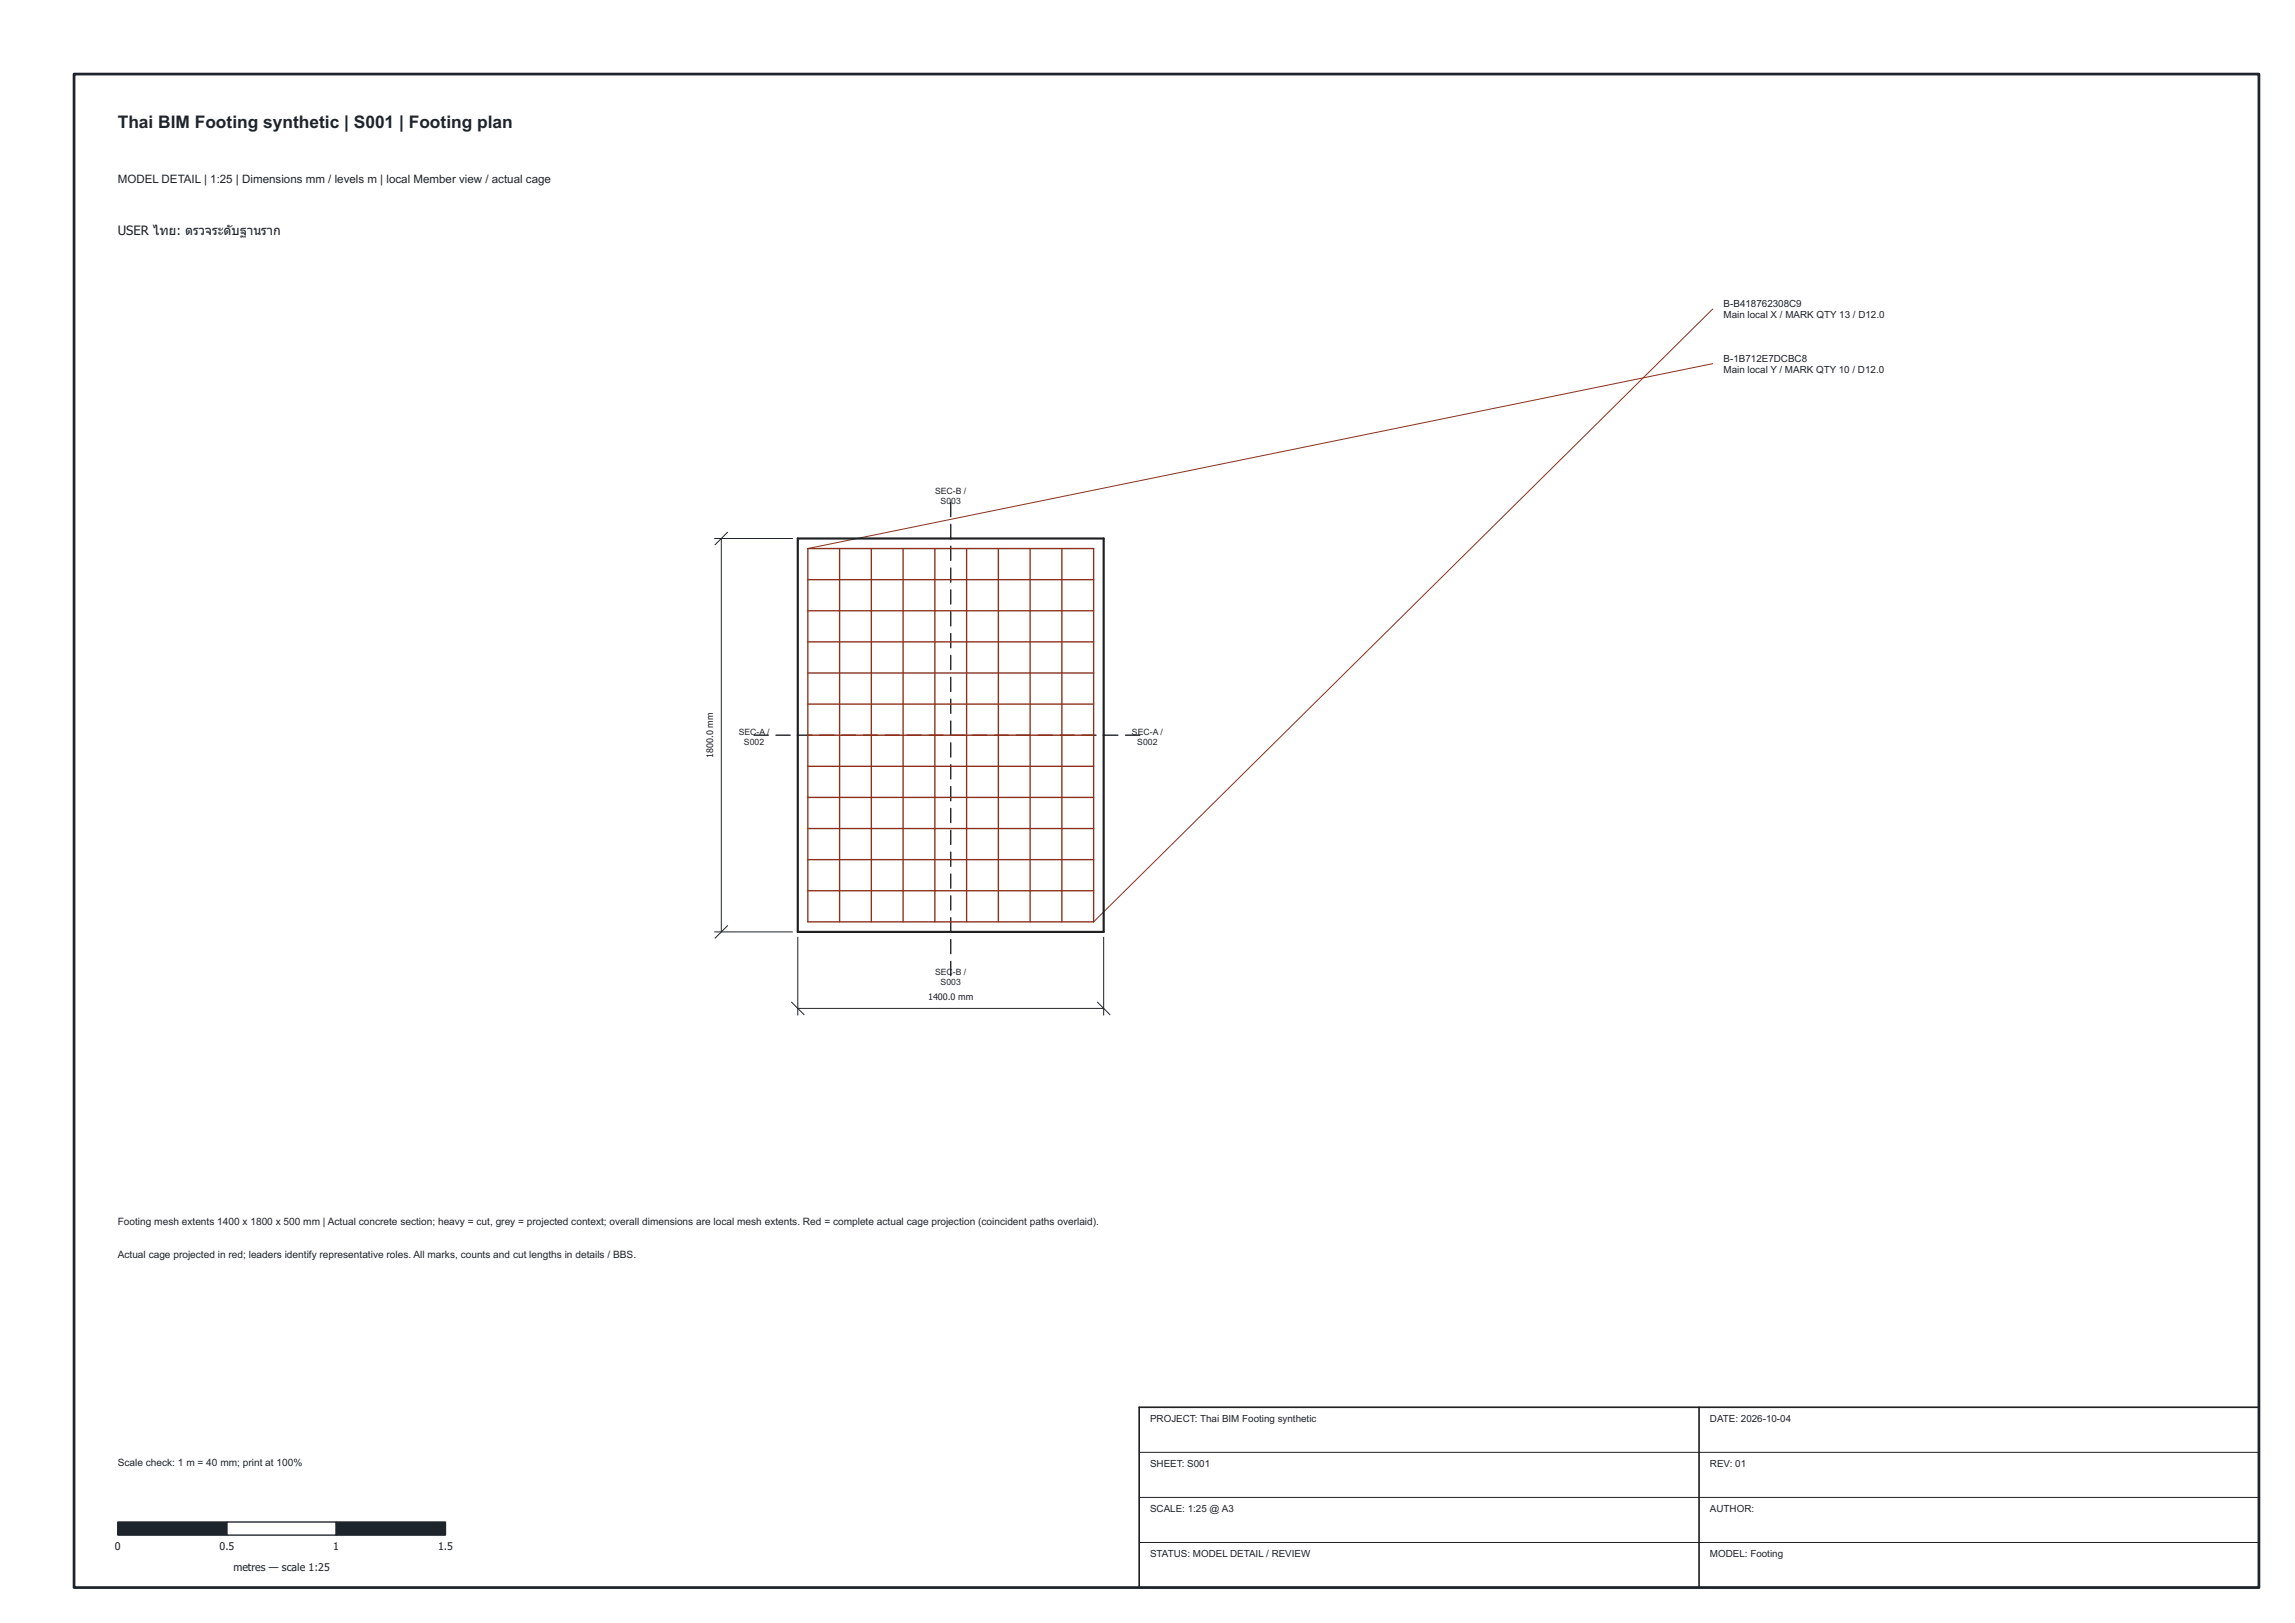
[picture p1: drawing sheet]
<svg xmlns="http://www.w3.org/2000/svg" width="420mm" height="297mm" viewBox="0 0 420 297" stroke-linecap="round" stroke-linejoin="round" font-family="sans-serif">
<defs><g id="words">
<text font-size="3.2" fill="#1e242c" x="21.6" y="23.4">Thai BIM Footing synthetic | S001 | Footing plan</text>
<g font-size="2.4" fill="#1e242c">
<text x="21.6" y="42.9">USER ไทย: ตรวจระดบฐานราก</text>
<text x="42.4" y="42.9">ั</text>
</g>
<text font-size="2.1" fill="#1e242c" x="21.6" y="33.5">MODEL DETAIL | 1:25 | Dimensions mm / levels m | local Member view / actual cage</text>
<g font-size="1.9" fill="#1e242c">
<text x="21.6" y="224.2">Footing mesh extents 1400 x 1800 x 500 mm | Actual concrete section; heavy = cut, grey = projected context; overall dimensions are local mesh extents. Red = complete actual cage projection (coincident paths overlaid).</text>
<text x="21.6" y="230.2">Actual cage projected in red; leaders identify representative roles. All marks, counts and cut lengths in details / BBS.</text>
<text x="21.6" y="268.2">Scale check: 1 m = 40 mm; print at 100%</text>
<text x="21" y="283.7">0</text>
<text x="40.2" y="283.7">0.5</text>
<text x="42.7" y="287.5">metres — scale 1:25</text>
<text x="61" y="283.7">1</text>
<text x="80.2" y="283.7">1.5</text>
</g>
<g font-size="1.8" fill="#1e242c">
<text x="315.6" y="56.2">B-B418762308C9</text>
<text x="315.6" y="58.2">Main local X / MARK QTY 13 / D12.0</text>
<text x="315.6" y="66.2">B-1B712E7DCBC8</text>
<text x="315.6" y="68.2">Main local Y / MARK QTY 10 / D12.0</text>
<text x="210.6" y="260.2">PROJECT: Thai BIM Footing synthetic</text>
<text x="313.1" y="260.2">DATE: 2026-10-04</text>
<text x="210.6" y="268.4">SHEET: S001</text>
<text x="313.1" y="268.4">REV: 01</text>
<text x="210.6" y="276.7">SCALE: 1:25 @ A3</text>
<text x="313.1" y="276.7">AUTHOR:</text>
<text x="210.6" y="284.9">STATUS: MODEL DETAIL / REVIEW</text>
<text x="313.1" y="284.9">MODEL: Footing</text>
</g>
<g font-size="1.6" fill="#1e242c">
<text x="171.2" y="90.5">SEC-B /</text>
<text x="172.2" y="92.3">S0</text>
<text x="174.1" y="92.3">03</text>
<text x="135.2" y="134.5">SEC-A /</text>
<text x="136.2" y="136.3">S002</text>
<text x="207.2" y="134.5">SEC-A /</text>
<text x="208.2" y="136.3">S002</text>
<text x="130.6" y="138.7" transform="rotate(-90 130.6 138.7)">1800.0 mm</text>
<text x="171.2" y="178.5">SEC</text>
<text x="174.5" y="178.5">-B /</text>
<text x="169.9" y="183.1">1400.0 mm</text>
<text x="172.2" y="180.3">S003</text>
</g>
</g></defs>
<path d="M313.6 56.6l-113.4 112.1M313.6 66.6l-165.7 33.8" fill="none" stroke="#8c301b" stroke-width=".18"/>
<path d="M208.6 265.8h205M208.6 274.1h205M208.6 282.3h205" fill="none" stroke="#202020" stroke-width=".18"/>
<g fill="none" stroke="#202020" stroke-width=".25">
<path d="M174.1 92v2.6M174.1 96v2.6M174.1 100v2.6M174.1 104v2.6M174.1 108v2.6M174.1 112v2.6M174.1 116v2.6M174.1 120v2.6M138.1 134.6h2.6M142.1 134.6h2.6M146.1 134.6h2.6M150.1 134.6h2.6"/>
<path d="M154.1 134.6h2.6M158.1 134.6h2.6M162.1 134.6h2.6M166.1 134.6h2.6M170.1 134.6h2.6M174.1 132v2.6h2.6M174.1 124v2.6M174.1 128v2.6M174.1 136v2.6M174.1 140v2.6M178.1 134.6h2.6M182.1 134.6h2.6"/>
<path d="M186.1 134.6h2.6M190.1 134.6h2.6M194.1 134.6h2.6M198.1 134.6h2.6M202.1 134.6h2.6M206.1 134.6h2.6M174.1 144v2.6M174.1 148v2.6M174.1 152v2.6M174.1 156v2.6M174.1 160v2.6M174.1 164v2.6"/>
<path d="M174.1 168v2.6M174.1 172v2.6M174.1 176v2.6"/>
</g>
<g fill="none" stroke="#8c301b" stroke-width=".25">
<path d="M147.9 100.4h52.3v68.3h-52.3zM147.9 117.5h52.3M147.9 111.8h52.3M147.9 106.1h52.3M153.7 100.4v68.3M159.5 100.4v68.3M165.3 100.4v68.3M171.1 100.4v68.3M177 100.4v68.3M182.8 100.4v68.3M188.6 100.4v68.3M194.4 100.4v68.3"/>
<path d="M147.9 134.6h52.3M147.9 128.9h52.3M147.9 123.2h52.3M147.9 157.3h52.3M147.9 151.6h52.3M147.9 145.9h52.3M147.9 140.2h52.3M147.9 163h52.3"/>
</g>
<path d="M146.1 98.6h56v72h-56z" fill="none" stroke="#202020" stroke-width=".4"/>
<path d="M208.6 257.6h205v33h-205zM311.1 257.6v33" fill="none" stroke="#202020" stroke-width=".3"/>
<path d="M21.6 278.6h20v2.4h-20z" fill="#1e242c" stroke="#1e242c" stroke-width=".25"/>
<path d="M41.6 278.6h20v2.4h-20z" fill="#fff" stroke="#1e242c" stroke-width=".25"/>
<path d="M61.6 278.6h20v2.4h-20z" fill="#1e242c" stroke="#1e242c" stroke-width=".25"/>
<path d="M146.1 171.6v14.2M202.1 171.6v14.2M144.9 183.4l2.3 2.3M146.1 184.6h56M200.9 183.4l2.3 2.3" fill="none" stroke="#1e242c" stroke-width=".18"/>
<path d="M166.9 181h14.3v2.8h-14.3z" fill="#fff"/>
<path d="M130.9 98.6h14.2M132.1 98.6v72M133.2 97.4l-2.3 2.3M130.9 170.6h14.2M133.2 169.4l-2.3 2.3" fill="none" stroke="#1e242c" stroke-width=".18"/>
<path d="M128.5 127.4h2.8v14.3h-2.8z" fill="#fff"/>
<path d="M13.6 13.6h400v277h-400z" fill="none" stroke="#1e242c" stroke-width=".5"/>
<use href="#words"/>
</svg>
